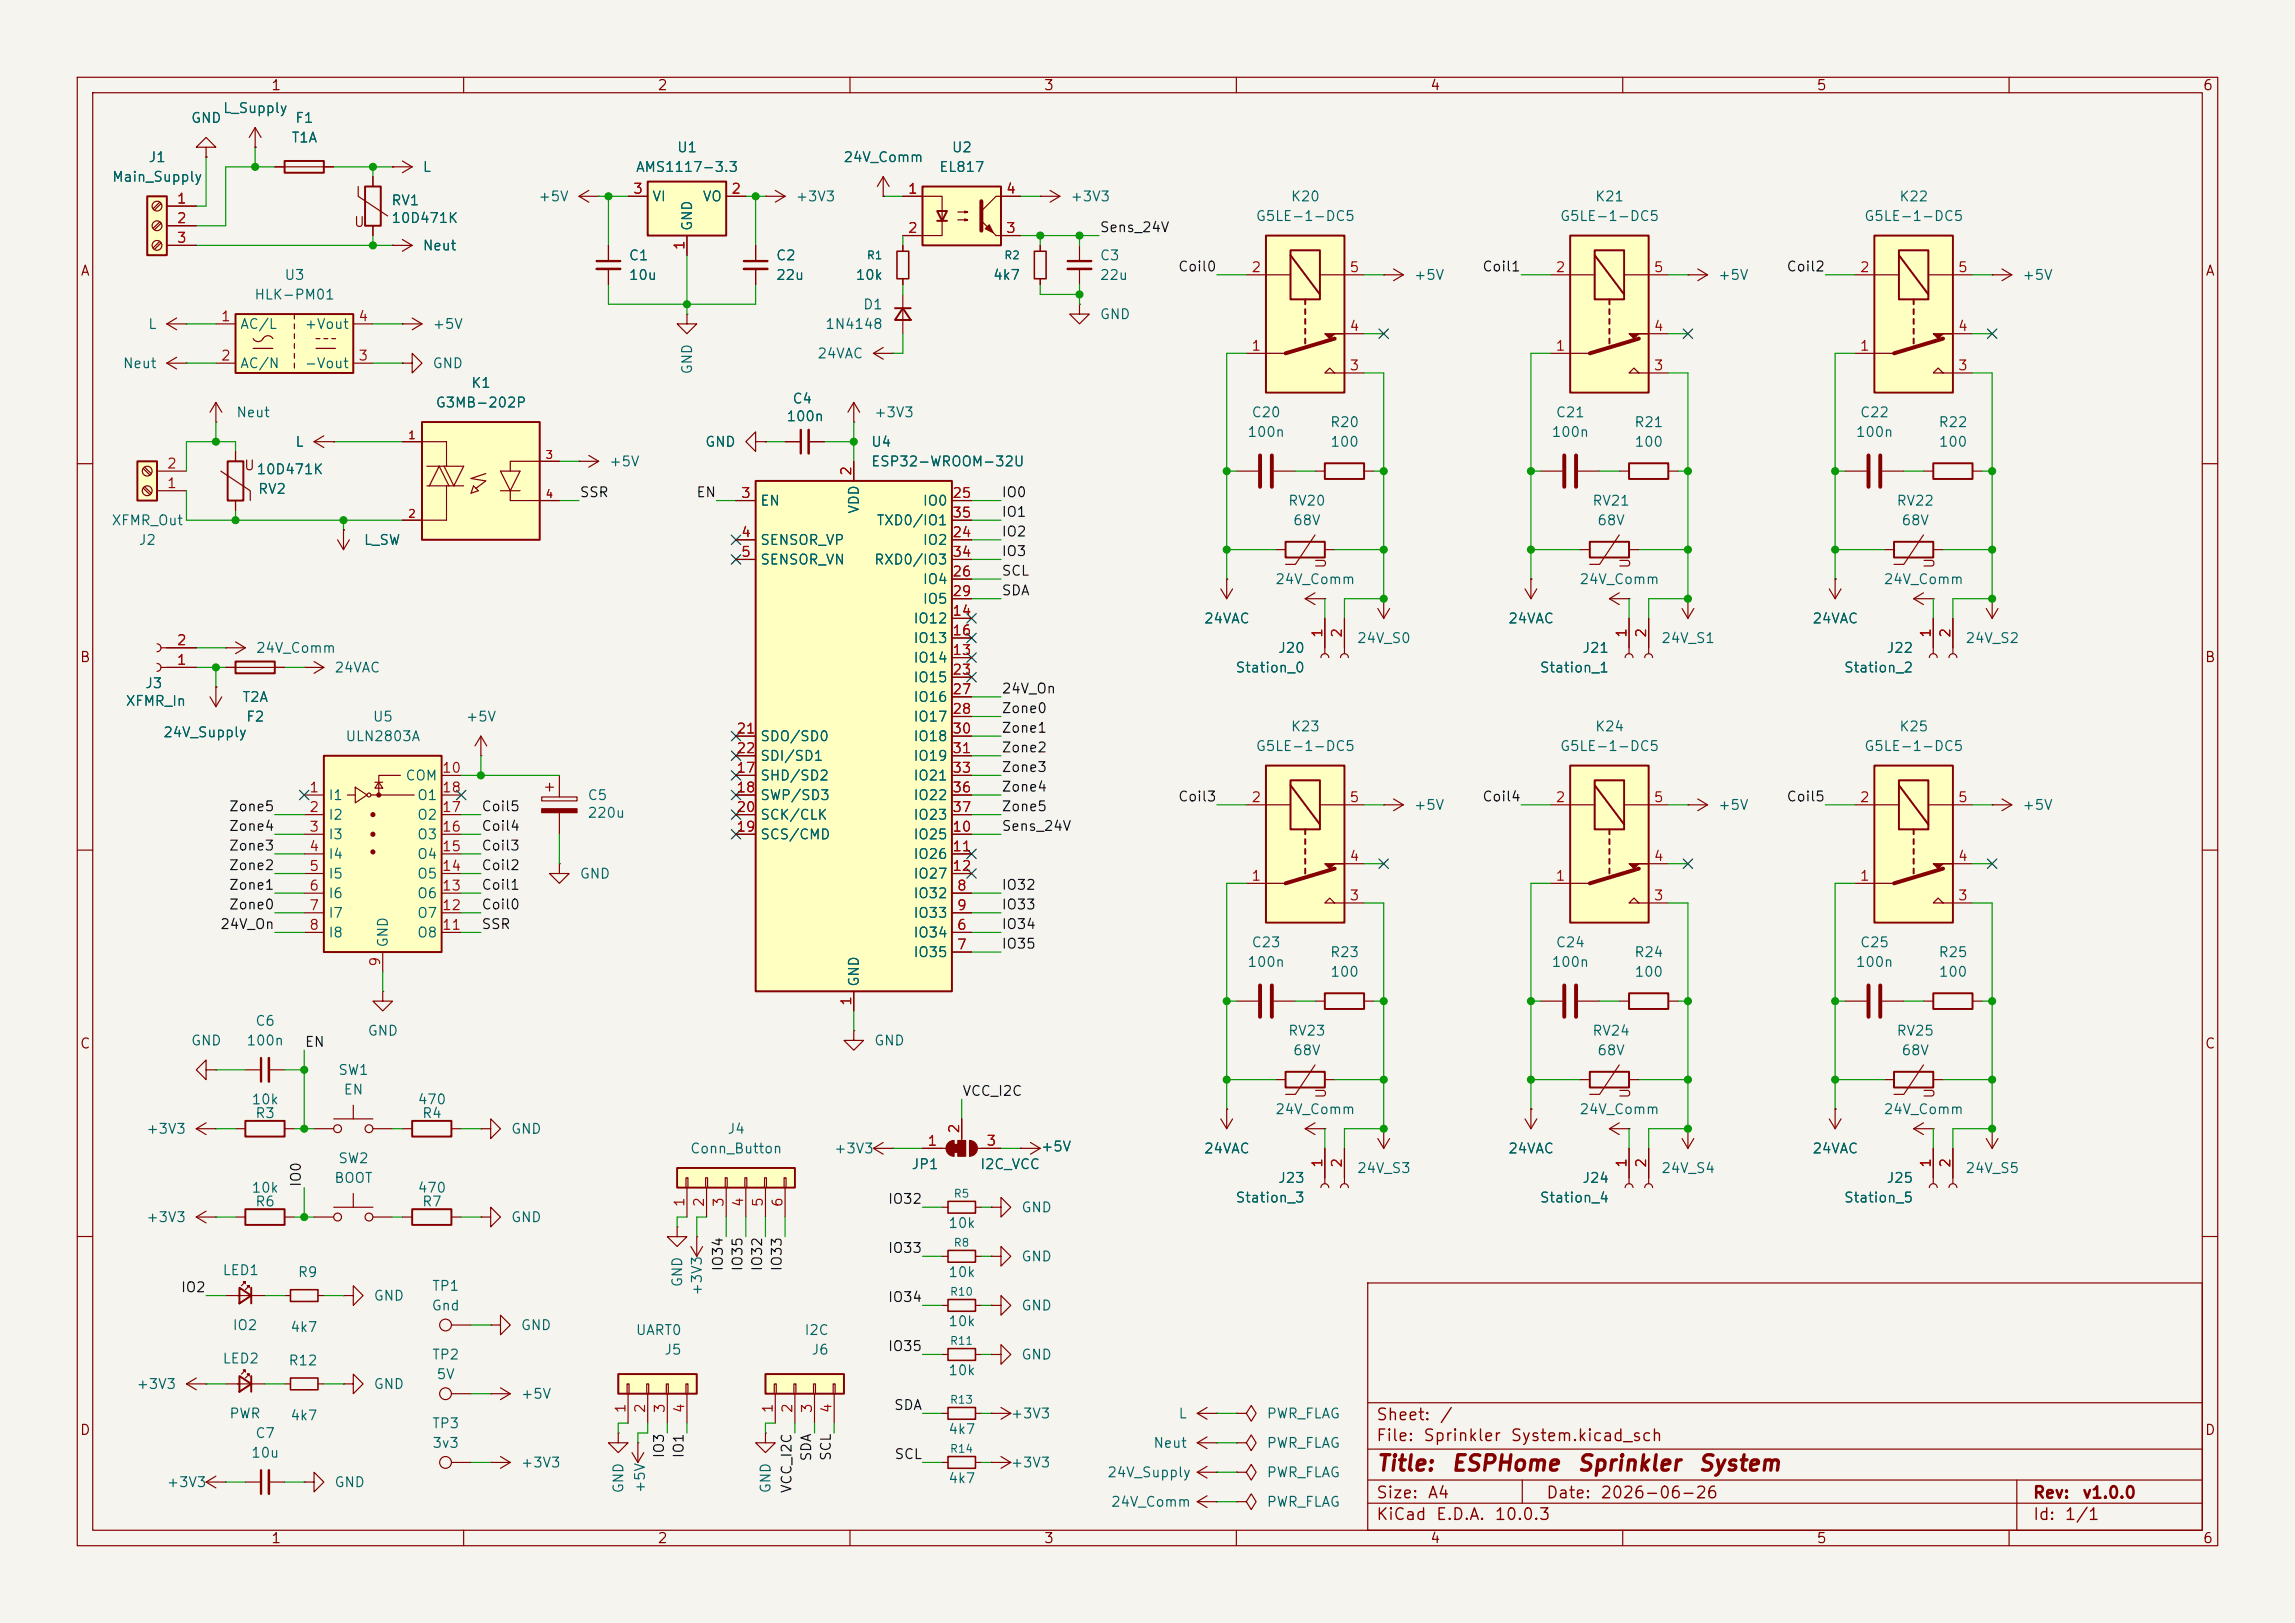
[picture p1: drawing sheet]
<svg xmlns="http://www.w3.org/2000/svg" width="297mm" height="210mm" viewBox="0 0 297 210" stroke-linecap="round" stroke-linejoin="round" font-family="sans-serif">
<defs><g id="words">
<g font-size="2" fill="#840000">
<text x="178" y="190.8">Title:</text>
<text x="187.7" y="190.8">ESPHome</text>
<text x="204" y="190.8">Sprinkler</text>
<text x="219.6" y="190.8">System</text>
</g>
<g font-size="1.5" fill="#840000">
<text x="178" y="184.2">Sheet:</text>
<text x="186.2" y="184.2">/</text>
<text x="178" y="186.9">File:</text>
<text x="184.1" y="186.9">Sprinkler</text>
<text x="195.4" y="186.9">System.kicad_sch</text>
<text x="178" y="197.1">KiCad</text>
<text x="178" y="194.3">Size:</text>
<text x="184.7" y="194.3">A4</text>
<text x="185.7" y="197.1">E.D.A.</text>
<text x="193.3" y="197.1">10.0.3</text>
<text x="200" y="194.3">Date:</text>
<text x="207" y="194.3">2026-06-26</text>
<text x="263" y="194.3">Rev:</text>
<text x="263" y="197.1">Id:</text>
<text x="267.1" y="197.1">1/1</text>
<text x="269.4" y="194.3">v1.0.0</text>
</g>
<g font-size="1.3" fill="#840000">
<text x="35" y="12">1</text>
<text x="85" y="12">2</text>
<text x="135" y="12">3</text>
<text x="185" y="12">4</text>
<text x="235" y="12">5</text>
<text x="285" y="12">6</text>
<text x="45.7" y="29.7">U</text>
<text x="10.3" y="36">A</text>
<text x="285.3" y="36">A</text>
<text x="31.5" y="61.2">U</text>
<text x="171.9" y="73.7" transform="rotate(-90 171.9 73.7)">U</text>
<text x="211.3" y="73.7" transform="rotate(-90 211.3 73.7)">U</text>
<text x="250.7" y="73.7" transform="rotate(-90 250.7 73.7)">U</text>
<text x="10.3" y="86">B</text>
<text x="285.3" y="86">B</text>
<text x="10.3" y="136">C</text>
<text x="285.3" y="136">C</text>
<text x="171.9" y="142.2" transform="rotate(-90 171.9 142.2)">U</text>
<text x="211.3" y="142.2" transform="rotate(-90 211.3 142.2)">U</text>
<text x="250.7" y="142.2" transform="rotate(-90 250.7 142.2)">U</text>
<text x="10.3" y="186">D</text>
<text x="285.3" y="186">D</text>
<text x="35" y="200">1</text>
<text x="85" y="200">2</text>
<text x="135" y="200">3</text>
<text x="185" y="200">4</text>
<text x="235" y="200">5</text>
<text x="285" y="200">6</text>
</g>
<g font-size="1.3" fill="#006464">
<text x="24.6" y="16.2">GND</text>
<text x="28.8" y="14.9">L_Supply</text>
<text x="38.1" y="16.2">F1</text>
<text x="14.4" y="23.8">Main_Supply</text>
<text x="19.1" y="21.3">J1</text>
<text x="37.6" y="18.8">T1A</text>
<text x="54.6" y="22.6">L</text>
<text x="82.2" y="22.6">AMS1117-3.3</text>
<text x="87.5" y="20">U1</text>
<text x="109.1" y="21.3">24V_Comm</text>
<text x="121.5" y="22.6">EL817</text>
<text x="123.1" y="20">U2</text>
<text x="50.6" y="26.9">RV1</text>
<text x="50.6" y="29.2">10D471K</text>
<text x="69.6" y="26.4">+5V</text>
<text x="84.3" y="26.4">VI</text>
<text x="89.9" y="30" transform="rotate(-90 89.9 30)">GND</text>
<text x="90.8" y="26.4">VO</text>
<text x="102.9" y="26.4">+3V3</text>
<text x="138.4" y="26.4">+3V3</text>
<text x="162.4" y="28.9">G5LE-1-DC5</text>
<text x="167" y="26.4">K20</text>
<text x="201.8" y="28.9">G5LE-1-DC5</text>
<text x="206.3" y="26.4">K21</text>
<text x="241.2" y="28.9">G5LE-1-DC5</text>
<text x="245.7" y="26.4">K22</text>
<text x="54.6" y="32.7">Neut</text>
<text x="81.3" y="34">C1</text>
<text x="100.3" y="34">C2</text>
<text x="142.2" y="34">C3</text>
<text x="32.8" y="39.1">HLK-PM01</text>
<text x="36.7" y="36.5">U3</text>
<text x="81.3" y="36.5">10u</text>
<text x="100.3" y="36.5">22u</text>
<text x="110.6" y="36.5">10k</text>
<text x="111.6" y="40.3">D1</text>
<text x="128.4" y="36.5">4k7</text>
<text x="142.2" y="41.6">GND</text>
<text x="142.2" y="36.5">22u</text>
<text x="182.9" y="36.5">+5V</text>
<text x="222.3" y="36.5">+5V</text>
<text x="261.6" y="36.5">+5V</text>
<text x="15.8" y="48">Neut</text>
<text x="19.1" y="42.9">L</text>
<text x="31" y="42.9">AC/L</text>
<text x="31" y="48">AC/N</text>
<text x="39.3" y="48">-Vout</text>
<text x="39.3" y="42.9">+Vout</text>
<text x="55.9" y="48">GND</text>
<text x="55.9" y="42.9">+5V</text>
<text x="105.7" y="46.7">24VAC</text>
<text x="106.7" y="42.9">1N4148</text>
<text x="56.3" y="53">G3MB-202P</text>
<text x="60.9" y="50.5">K1</text>
<text x="89.9" y="48.5" transform="rotate(-90 89.9 48.5)">GND</text>
<text x="102.5" y="52.5">C4</text>
<text x="30.5" y="54.3">Neut</text>
<text x="38.1" y="58.1">L</text>
<text x="91.2" y="58.1">GND</text>
<text x="101.7" y="54.8">100n</text>
<text x="112.6" y="58.1">U4</text>
<text x="113" y="54.3">+3V3</text>
<text x="161.3" y="56.9">100n</text>
<text x="161.9" y="54.3">C20</text>
<text x="172" y="55.6">R20</text>
<text x="172.1" y="58.1">100</text>
<text x="200.7" y="56.9">100n</text>
<text x="201.3" y="54.3">C21</text>
<text x="211.4" y="55.6">R21</text>
<text x="211.4" y="58.1">100</text>
<text x="240.1" y="56.9">100n</text>
<text x="240.6" y="54.3">C22</text>
<text x="250.8" y="55.6">R22</text>
<text x="250.8" y="58.1">100</text>
<text x="33.1" y="61.7">10D471K</text>
<text x="33.3" y="64.2">RV2</text>
<text x="78.7" y="60.7">+5V</text>
<text x="98.3" y="65.7">EN</text>
<text x="112.6" y="60.7">ESP32-WROOM-32U</text>
<text x="119.3" y="65.7">IO0</text>
<text x="166.6" y="65.7">RV20</text>
<text x="206" y="65.7">RV21</text>
<text x="245.4" y="65.7">RV22</text>
<text x="14.4" y="68.3">XFMR_Out</text>
<text x="17.9" y="70.8">J2</text>
<text x="47" y="70.8">L_SW</text>
<text x="98.3" y="70.8">SENSOR_VP</text>
<text x="111.5" y="66.6" transform="rotate(-90 111.5 66.6)">VDD</text>
<text x="113.3" y="68.3">TXD0/IO1</text>
<text x="119.3" y="70.8">IO2</text>
<text x="167.2" y="68.3">68V</text>
<text x="206.6" y="68.3">68V</text>
<text x="246" y="68.3">68V</text>
<text x="98.3" y="73.4">SENSOR_VN</text>
<text x="113" y="73.4">RXD0/IO3</text>
<text x="119.3" y="75.9">IO4</text>
<text x="164.9" y="75.9">24V_Comm</text>
<text x="204.3" y="75.9">24V_Comm</text>
<text x="243.7" y="75.9">24V_Comm</text>
<text x="118.1" y="81">IO12</text>
<text x="118.1" y="83.5">IO13</text>
<text x="119.3" y="78.4">IO5</text>
<text x="155.7" y="81">24VAC</text>
<text x="175.5" y="83.5">24V_S0</text>
<text x="195.1" y="81">24VAC</text>
<text x="214.9" y="83.5">24V_S1</text>
<text x="234.5" y="81">24VAC</text>
<text x="254.3" y="83.5">24V_S2</text>
<text x="18.7" y="89.4">J3</text>
<text x="33" y="84.8">24V_Comm</text>
<text x="43.2" y="87.3">24VAC</text>
<text x="118.1" y="86.1">IO14</text>
<text x="118.1" y="88.6">IO15</text>
<text x="159.8" y="87.3">Station_0</text>
<text x="165.3" y="84.8">J20</text>
<text x="199.2" y="87.3">Station_1</text>
<text x="204.7" y="84.8">J21</text>
<text x="238.5" y="87.3">Station_2</text>
<text x="244.1" y="84.8">J22</text>
<text x="16.2" y="91.6">XFMR_In</text>
<text x="21" y="95.7">24V_Supply</text>
<text x="31.3" y="91.1">T2A</text>
<text x="31.8" y="93.7">F2</text>
<text x="48.2" y="93.7">U5</text>
<text x="60.2" y="93.7">+5V</text>
<text x="118.1" y="91.1">IO16</text>
<text x="118.1" y="93.7">IO17</text>
<text x="167" y="95">K23</text>
<text x="206.3" y="95">K24</text>
<text x="245.7" y="95">K25</text>
<text x="44.6" y="96.2">ULN2803A</text>
<text x="52.4" y="101.3">COM</text>
<text x="98.3" y="101.3">SHD/SD2</text>
<text x="98.3" y="96.2">SDO/SD0</text>
<text x="98.3" y="98.8">SDI/SD1</text>
<text x="118.1" y="96.2">IO18</text>
<text x="118.1" y="98.8">IO19</text>
<text x="118.1" y="101.3">IO21</text>
<text x="162.4" y="97.5">G5LE-1-DC5</text>
<text x="201.8" y="97.5">G5LE-1-DC5</text>
<text x="241.2" y="97.5">G5LE-1-DC5</text>
<text x="42.4" y="103.8">I1</text>
<text x="42.4" y="106.4">I2</text>
<text x="53.9" y="106.4">O2</text>
<text x="53.9" y="103.8">O1</text>
<text x="76" y="103.8">C5</text>
<text x="76" y="106.1">220u</text>
<text x="98.3" y="103.8">SWP/SD3</text>
<text x="98.3" y="106.4">SCK/CLK</text>
<text x="118.1" y="103.8">IO22</text>
<text x="118.1" y="106.4">IO23</text>
<text x="182.9" y="105.1">+5V</text>
<text x="222.3" y="105.1">+5V</text>
<text x="261.6" y="105.1">+5V</text>
<text x="42.4" y="108.9">I3</text>
<text x="42.4" y="111.5">I4</text>
<text x="53.9" y="111.5">O4</text>
<text x="53.9" y="108.9">O3</text>
<text x="98.3" y="108.9">SCS/CMD</text>
<text x="118.1" y="108.9">IO25</text>
<text x="118.1" y="111.5">IO26</text>
<text x="42.4" y="114">I5</text>
<text x="42.4" y="116.5">I6</text>
<text x="42.4" y="119.1">I7</text>
<text x="53.9" y="119.1">O7</text>
<text x="53.9" y="116.5">O6</text>
<text x="53.9" y="114">O5</text>
<text x="74.9" y="114">GND</text>
<text x="118.1" y="116.5">IO32</text>
<text x="118.1" y="119.1">IO33</text>
<text x="118.1" y="114">IO27</text>
<text x="42.4" y="121.6">I8</text>
<text x="50.5" y="122.7" transform="rotate(-90 50.5 122.7)">GND</text>
<text x="53.9" y="121.6">O8</text>
<text x="118.1" y="121.6">IO34</text>
<text x="118.1" y="124.2">IO35</text>
<text x="161.3" y="125.4">100n</text>
<text x="161.9" y="122.9">C23</text>
<text x="172" y="124.2">R23</text>
<text x="200.7" y="125.4">100n</text>
<text x="201.3" y="122.9">C24</text>
<text x="211.4" y="124.2">R24</text>
<text x="240.1" y="125.4">100n</text>
<text x="240.6" y="122.9">C25</text>
<text x="250.8" y="124.2">R25</text>
<text x="111.5" y="127.8" transform="rotate(-90 111.5 127.8)">GND</text>
<text x="172.1" y="126.7">100</text>
<text x="211.4" y="126.7">100</text>
<text x="250.8" y="126.7">100</text>
<text x="24.6" y="135.6">GND</text>
<text x="31.8" y="135.6">100n</text>
<text x="33" y="133.1">C6</text>
<text x="47.5" y="134.3">GND</text>
<text x="113" y="135.6">GND</text>
<text x="166.6" y="134.3">RV23</text>
<text x="167.2" y="136.9">68V</text>
<text x="206" y="134.3">RV24</text>
<text x="206.6" y="136.9">68V</text>
<text x="245.4" y="134.3">RV25</text>
<text x="246" y="136.9">68V</text>
<text x="32.5" y="143.2">10k</text>
<text x="43.7" y="139.4">SW1</text>
<text x="44.4" y="141.9">EN</text>
<text x="54" y="143.2">470</text>
<text x="18.8" y="147">+3V3</text>
<text x="32.9" y="145">R3</text>
<text x="54.5" y="145">R4</text>
<text x="66" y="147">GND</text>
<text x="89.2" y="149.6">Conn_Button</text>
<text x="94.1" y="147">J4</text>
<text x="107.8" y="149.6">+3V3</text>
<text x="134.6" y="149.3">+5V</text>
<text x="155.7" y="149.6">24VAC</text>
<text x="164.9" y="144.5">24V_Comm</text>
<text x="195.1" y="149.6">24VAC</text>
<text x="204.3" y="144.5">24V_Comm</text>
<text x="234.5" y="149.6">24VAC</text>
<text x="243.7" y="144.5">24V_Comm</text>
<text x="32.5" y="154.6">10k</text>
<text x="43.2" y="153.4">BOOT</text>
<text x="43.7" y="150.8">SW2</text>
<text x="54" y="154.6">470</text>
<text x="117.9" y="151.6">JP1</text>
<text x="126.8" y="151.6">I2C_VCC</text>
<text x="159.8" y="155.9">Station_3</text>
<text x="165.3" y="153.4">J23</text>
<text x="175.5" y="152.1">24V_S3</text>
<text x="199.2" y="155.9">Station_4</text>
<text x="204.7" y="153.4">J24</text>
<text x="214.9" y="152.1">24V_S4</text>
<text x="238.5" y="155.9">Station_5</text>
<text x="244.1" y="153.4">J25</text>
<text x="254.3" y="152.1">24V_S5</text>
<text x="18.8" y="158.5">+3V3</text>
<text x="32.9" y="156.4">R6</text>
<text x="54.5" y="156.4">R7</text>
<text x="66" y="158.5">GND</text>
<text x="122.6" y="159.2">10k</text>
<text x="132.1" y="157.2">GND</text>
<text x="28.7" y="165.3">LED1</text>
<text x="38.5" y="165.6">R9</text>
<text x="55.8" y="167.3">TP1</text>
<text x="88.6" y="166.6" transform="rotate(-90 88.6 166.6)">GND</text>
<text x="91.1" y="167.7" transform="rotate(-90 91.1 167.7)">+3V3</text>
<text x="122.6" y="165.6">10k</text>
<text x="132.1" y="163.5">GND</text>
<text x="30" y="172.4">IO2</text>
<text x="37.5" y="172.7">4k7</text>
<text x="48.3" y="168.6">GND</text>
<text x="55.8" y="169.9">Gnd</text>
<text x="67.3" y="172.4">GND</text>
<text x="82.2" y="173.1">UART0</text>
<text x="104" y="173.1">I2C</text>
<text x="122.6" y="171.9">10k</text>
<text x="132.1" y="169.9">GND</text>
<text x="28.7" y="176.7">LED2</text>
<text x="37.2" y="177">R12</text>
<text x="55.8" y="176.2">TP2</text>
<text x="56.4" y="178.8">5V</text>
<text x="85.9" y="175.6">J5</text>
<text x="104.9" y="175.6">J6</text>
<text x="122.6" y="178.3">10k</text>
<text x="132.1" y="176.2">GND</text>
<text x="17.6" y="180">+3V3</text>
<text x="29.6" y="183.9">PWR</text>
<text x="37.5" y="184.1">4k7</text>
<text x="48.3" y="180">GND</text>
<text x="55.8" y="185.1">TP3</text>
<text x="67.3" y="181.3">+5V</text>
<text x="122.6" y="185.9">4k7</text>
<text x="130.7" y="183.9">+3V3</text>
<text x="152.4" y="183.9">L</text>
<text x="163.8" y="183.9">PWR_FLAG</text>
<text x="32.4" y="188.9">10u</text>
<text x="33" y="186.4">C7</text>
<text x="55.9" y="187.7">3v3</text>
<text x="67.3" y="190.2">+3V3</text>
<text x="130.7" y="190.2">+3V3</text>
<text x="143.2" y="191.5">24V_Supply</text>
<text x="149.2" y="187.7">Neut</text>
<text x="163.8" y="187.7">PWR_FLAG</text>
<text x="163.8" y="191.5">PWR_FLAG</text>
<text x="21.5" y="192.7">+3V3</text>
<text x="43.2" y="192.7">GND</text>
<text x="81" y="193.3" transform="rotate(-90 81 193.3)">GND</text>
<text x="83.8" y="193.3" transform="rotate(-90 83.8 193.3)">+5V</text>
<text x="100" y="193.3" transform="rotate(-90 100 193.3)">GND</text>
<text x="122.6" y="192.2">4k7</text>
<text x="143.7" y="195.3">24V_Comm</text>
<text x="163.8" y="195.3">PWR_FLAG</text>
</g>
<g font-size="1.3" fill="#a90000">
<text x="22.8" y="26.6">1</text>
<text x="22.8" y="29.2">2</text>
<text x="81.8" y="25.4">3</text>
<text x="94.5" y="25.4">2</text>
<text x="117.4" y="25.4">1</text>
<text x="130.1" y="25.4">4</text>
<text x="22.8" y="31.7">3</text>
<text x="88.9" y="32.5" transform="rotate(-90 88.9 32.5)">1</text>
<text x="117.4" y="30.5">2</text>
<text x="130.1" y="30.5">3</text>
<text x="161.9" y="35.5">2</text>
<text x="174.6" y="35.5">5</text>
<text x="201.2" y="35.5">2</text>
<text x="213.9" y="35.5">5</text>
<text x="240.6" y="35.5">2</text>
<text x="253.3" y="35.5">5</text>
<text x="28.5" y="41.9">1</text>
<text x="46.3" y="41.9">4</text>
<text x="28.5" y="47">2</text>
<text x="46.3" y="47">3</text>
<text x="161.9" y="45.7">1</text>
<text x="174.6" y="43.2">4</text>
<text x="201.2" y="45.7">1</text>
<text x="213.9" y="43.2">4</text>
<text x="240.6" y="45.7">1</text>
<text x="253.3" y="43.2">4</text>
<text x="174.6" y="48.2">3</text>
<text x="213.9" y="48.2">3</text>
<text x="253.3" y="48.2">3</text>
<text x="21.5" y="63.5">1</text>
<text x="21.5" y="60.9">2</text>
<text x="95.8" y="64.7">3</text>
<text x="110.5" y="61.7" transform="rotate(-90 110.5 61.7)">2</text>
<text x="123.1" y="64.7">25</text>
<text x="95.8" y="69.8">4</text>
<text x="123.1" y="69.8">24</text>
<text x="123.1" y="67.3">35</text>
<text x="95.8" y="72.4">5</text>
<text x="123.1" y="74.9">26</text>
<text x="123.1" y="77.4">29</text>
<text x="123.1" y="72.4">34</text>
<text x="22.8" y="83.8">2</text>
<text x="123.1" y="80">14</text>
<text x="123.1" y="82.5">16</text>
<text x="171.4" y="82.6" transform="rotate(-90 171.4 82.6)">1</text>
<text x="174" y="82.6" transform="rotate(-90 174 82.6)">2</text>
<text x="210.8" y="82.6" transform="rotate(-90 210.8 82.6)">1</text>
<text x="213.3" y="82.6" transform="rotate(-90 213.3 82.6)">2</text>
<text x="250.2" y="82.6" transform="rotate(-90 250.2 82.6)">1</text>
<text x="252.7" y="82.6" transform="rotate(-90 252.7 82.6)">2</text>
<text x="22.8" y="86.3">1</text>
<text x="123.1" y="85.1">13</text>
<text x="123.1" y="87.6">23</text>
<text x="95.2" y="95.2">21</text>
<text x="123.1" y="90.1">27</text>
<text x="123.1" y="92.7">28</text>
<text x="123.1" y="95.2">30</text>
<text x="57.1" y="100.3">10</text>
<text x="95.2" y="100.3">17</text>
<text x="95.2" y="97.8">22</text>
<text x="123.1" y="97.8">31</text>
<text x="123.1" y="100.3">33</text>
<text x="39.9" y="102.8">1</text>
<text x="39.9" y="105.4">2</text>
<text x="39.9" y="107.9">3</text>
<text x="57.1" y="107.9">16</text>
<text x="57.1" y="105.4">17</text>
<text x="57.1" y="102.8">18</text>
<text x="95.2" y="102.8">18</text>
<text x="95.2" y="107.9">19</text>
<text x="95.2" y="105.4">20</text>
<text x="123.1" y="107.9">10</text>
<text x="123.1" y="102.8">36</text>
<text x="123.1" y="105.4">37</text>
<text x="161.9" y="104.1">2</text>
<text x="174.6" y="104.1">5</text>
<text x="201.2" y="104.1">2</text>
<text x="213.9" y="104.1">5</text>
<text x="240.6" y="104.1">2</text>
<text x="253.3" y="104.1">5</text>
<text x="39.9" y="110.5">4</text>
<text x="39.9" y="113">5</text>
<text x="57.1" y="113">14</text>
<text x="57.1" y="110.5">15</text>
<text x="123.1" y="110.5">11</text>
<text x="123.1" y="113">12</text>
<text x="174.6" y="111.7">4</text>
<text x="213.9" y="111.7">4</text>
<text x="253.3" y="111.7">4</text>
<text x="39.9" y="115.5">6</text>
<text x="39.9" y="118.1">7</text>
<text x="57.1" y="118.1">12</text>
<text x="57.1" y="115.5">13</text>
<text x="123.8" y="115.5">8</text>
<text x="123.8" y="118.1">9</text>
<text x="161.9" y="114.3">1</text>
<text x="174.6" y="116.8">3</text>
<text x="201.2" y="114.3">1</text>
<text x="213.9" y="116.8">3</text>
<text x="240.6" y="114.3">1</text>
<text x="253.3" y="116.8">3</text>
<text x="39.9" y="120.6">8</text>
<text x="49.5" y="125.2" transform="rotate(-90 49.5 125.2)">9</text>
<text x="57.1" y="120.6">11</text>
<text x="123.8" y="120.6">6</text>
<text x="123.8" y="123.2">7</text>
<text x="110.5" y="130.2" transform="rotate(-90 110.5 130.2)">1</text>
<text x="119.9" y="148.6">1</text>
<text x="124.4" y="146.8" transform="rotate(-90 124.4 146.8)">2</text>
<text x="127.6" y="148.6">3</text>
<text x="171.4" y="151.2" transform="rotate(-90 171.4 151.2)">1</text>
<text x="174" y="151.2" transform="rotate(-90 174 151.2)">2</text>
<text x="210.8" y="151.2" transform="rotate(-90 210.8 151.2)">1</text>
<text x="213.3" y="151.2" transform="rotate(-90 213.3 151.2)">2</text>
<text x="250.2" y="151.2" transform="rotate(-90 250.2 151.2)">1</text>
<text x="252.7" y="151.2" transform="rotate(-90 252.7 151.2)">2</text>
<text x="88.9" y="156.3" transform="rotate(-90 88.9 156.3)">1</text>
<text x="91.4" y="156.3" transform="rotate(-90 91.4 156.3)">2</text>
<text x="94" y="156.3" transform="rotate(-90 94 156.3)">3</text>
<text x="96.5" y="156.3" transform="rotate(-90 96.5 156.3)">4</text>
<text x="99" y="156.3" transform="rotate(-90 99 156.3)">5</text>
<text x="101.6" y="156.3" transform="rotate(-90 101.6 156.3)">6</text>
<text x="81.3" y="183" transform="rotate(-90 81.3 183)">1</text>
<text x="83.8" y="183" transform="rotate(-90 83.8 183)">2</text>
<text x="86.3" y="183" transform="rotate(-90 86.3 183)">3</text>
<text x="88.9" y="183" transform="rotate(-90 88.9 183)">4</text>
<text x="100.3" y="183" transform="rotate(-90 100.3 183)">1</text>
<text x="102.8" y="183" transform="rotate(-90 102.8 183)">2</text>
<text x="105.4" y="183" transform="rotate(-90 105.4 183)">3</text>
<text x="107.9" y="183" transform="rotate(-90 107.9 183)">4</text>
</g>
<g font-size="1.3" fill="#0f0f0f">
<text x="142.2" y="30.4">Sens_24V</text>
<text x="152.4" y="35.4">Coil0</text>
<text x="191.7" y="35.4">Coil1</text>
<text x="231.1" y="35.4">Coil2</text>
<text x="74.9" y="64.6">SSR</text>
<text x="90" y="64.6">EN</text>
<text x="129.5" y="64.6">IO0</text>
<text x="129.5" y="69.7">IO2</text>
<text x="129.5" y="67.2">IO1</text>
<text x="129.5" y="77.3">SDA</text>
<text x="129.5" y="72.3">IO3</text>
<text x="129.5" y="74.8">SCL</text>
<text x="129.5" y="95.1">Zone1</text>
<text x="129.5" y="90">24V_On</text>
<text x="129.5" y="92.6">Zone0</text>
<text x="129.5" y="97.7">Zone2</text>
<text x="129.5" y="100.2">Zone3</text>
<text x="29.6" y="107.8">Zone4</text>
<text x="29.6" y="105.3">Zone5</text>
<text x="62.2" y="105.3">Coil5</text>
<text x="62.2" y="107.8">Coil4</text>
<text x="129.5" y="102.7">Zone4</text>
<text x="129.5" y="105.3">Zone5</text>
<text x="129.5" y="107.8">Sens_24V</text>
<text x="152.4" y="104">Coil3</text>
<text x="191.7" y="104">Coil4</text>
<text x="231.1" y="104">Coil5</text>
<text x="29.6" y="110.4">Zone3</text>
<text x="29.6" y="112.9">Zone2</text>
<text x="62.2" y="112.9">Coil2</text>
<text x="62.2" y="110.4">Coil3</text>
<text x="29.6" y="118">Zone0</text>
<text x="29.6" y="115.4">Zone1</text>
<text x="62.2" y="118">Coil0</text>
<text x="62.2" y="115.4">Coil1</text>
<text x="129.5" y="115.4">IO32</text>
<text x="129.5" y="118">IO33</text>
<text x="28.4" y="120.5">24V_On</text>
<text x="62.2" y="120.5">SSR</text>
<text x="129.5" y="120.5">IO34</text>
<text x="129.5" y="123.1">IO35</text>
<text x="39.4" y="135.8">EN</text>
<text x="124.5" y="142.1">VCC_I2C</text>
<text x="39.2" y="153.7" transform="rotate(-90 39.2 153.7)">IO0</text>
<text x="114.8" y="156.1">IO32</text>
<text x="23.3" y="167.5">IO2</text>
<text x="93.9" y="164.6" transform="rotate(-90 93.9 164.6)">IO34</text>
<text x="96.4" y="164.6" transform="rotate(-90 96.4 164.6)">IO35</text>
<text x="98.9" y="164.6" transform="rotate(-90 98.9 164.6)">IO32</text>
<text x="101.5" y="164.6" transform="rotate(-90 101.5 164.6)">IO33</text>
<text x="114.8" y="162.4">IO33</text>
<text x="114.8" y="168.8">IO34</text>
<text x="114.8" y="175.1">IO35</text>
<text x="115.6" y="182.8">SDA</text>
<text x="86.2" y="188.8" transform="rotate(-90 86.2 188.8)">IO3</text>
<text x="88.8" y="188.8" transform="rotate(-90 88.8 188.8)">IO1</text>
<text x="105.3" y="189.2" transform="rotate(-90 105.3 189.2)">SDA</text>
<text x="107.8" y="189.1" transform="rotate(-90 107.8 189.1)">SCL</text>
<text x="115.7" y="189.1">SCL</text>
<text x="102.7" y="193.3" transform="rotate(-90 102.7 193.3)">VCC_I2C</text>
</g>
<g font-size="1" fill="#006464">
<text x="112.1" y="33.8">R1</text>
<text x="129.9" y="33.8">R2</text>
<text x="123.3" y="155.2">R5</text>
<text x="123.3" y="161.6">R8</text>
<text x="122.9" y="167.9">R10</text>
<text x="122.9" y="174.3">R11</text>
<text x="122.9" y="181.9">R13</text>
<text x="122.9" y="188.2">R14</text>
</g>
<g font-size="1" fill="#a90000">
<text x="52.7" y="57.1">1</text>
<text x="70.5" y="59.6">3</text>
<text x="70.5" y="64.7">4</text>
<text x="52.7" y="67.2">2</text>
</g>
</g></defs>
<path d="M0 0h297v210h-297z" fill="#f5f4ef" stroke="#f5f4ef" stroke-width=".13"/>
<g fill="none" stroke="#840000" stroke-width=".15">
<path d="M10 10h277v190h-277zM12 12h273v186h-273zM60 10v2M110 10v2M160 10v2M210 10v2M260 10v2M179.1 35.6h.1M179.1 35.6h2.5M180.3 34.8l1.3 .8M181.6 35.6l-1.3 .7M10 60h2"/>
<path d="M285 60h2M29.2 86.4h7.6M39.4 86.4h.1M39.4 86.4h2.5M40.6 85.6l1.3 .8M41.9 86.4l-1.3 .7M10 110h2M285 110h2M10 160h2M44.4 167.6h1.3v-1.2l1.3 1.2-1.3 1.3v-1.3M44.4 167.6h.1M177 166h108v32h-108z"/>
<path d="M285 160h2M60 198v2M110 198v2M160 198v2M177 194.5h108M177 191.5h108M177 187.5h108M177 181.5h108M197 191.5v3M210 198v2M260 198v2M261 191.5v6.5"/>
</g>
<path d="M30.5 85.6h5.1v1.5h-5.1z" fill="none" stroke="#840000" stroke-width=".25"/>
<path d="M163.8 30.5h10.2v20.3h-10.2z" fill="#ffffc2"/>
<path d="M161.3 35.6h5.7M170.8 35.6h5.7M161.3 45.7h5.1M172.7 48.3l-.6-.7-.7 .7h5.1M174 43.2h2.5M29.2 83.8h.1M29.2 83.8h2.5M30.5 83.1l1.2 .7M31.7 83.8l-1.2 .8" fill="none" stroke="#840000" stroke-width=".15"/>
<path d="M163.8 30.5h10.2v20.3h-10.2zM167 32.4h3.8v6.3h-3.8zM167 33l3.8 5.1M168.9 38.7v.7M168.9 40v.6M168.9 41.3v.6M168.9 42.5v.7M168.9 43.8v.7" fill="none" stroke="#840000" stroke-width=".25"/>
<path d="M171.4 43.2h2.6h-1.3l-.6 .6z" fill="#840000" stroke="#840000" stroke-width=".15"/>
<path d="M172.7 43.8l-6.3 1.9" fill="none" stroke="#840000" stroke-width=".51"/>
<path d="M17.8 59.7h2.5v5.1h-2.5z" fill="#ffffc2"/>
<path d="M17.8 59.7h2.5v5.1h-2.5zM210.8 59.9h5.1v2.1h-5.1z" fill="none" stroke="#840000" stroke-width=".25"/>
<g fill="none" stroke="#840000" stroke-width=".15">
<path d="M18.5 63.2l.9 .8M18.5 60.6l.9 .9M18.7 63l.9 .8M18.7 60.5l.9 .8M20.3 63.5h3.8M20.3 61h3.8M199.4 61h2.8M204.2 61h2.8M209.5 61h1.3M215.9 61h1.3M20.3 85.9a.51 .51 0 0 1 .5 .5 .51 .51 0 0 1-.5 .5M20.3 83.3a.51 .51 0 0 1 .5 .5 .51 .51 0 0 1-.5 .5"/>
<path d="M20.8 86.4h4.6M20.8 83.8h4.6M27.2 90.2l.7 1.2M27.9 88.9h.1M27.9 88.9v2.5M28.7 90.2l-.8 1.2M236.7 144.8l.8 1.3M237.5 143.5h.1M237.5 143.5v2.6M238.3 144.8l-.8 1.3M247.6 146.1l1.3 .7M247.6 146.1h2.6"/>
<path d="M248.9 145.3l-1.3 .8M249.7 153.7a.51 .51 0 0 1 .5-.5 .51 .51 0 0 1 .5 .5M250.2 146.1h.1M250.2 148.6v4.6M252.2 153.7a.51 .51 0 0 1 .5-.5 .51 .51 0 0 1 .5 .5M252.7 148.6v4.6"/>
<circle cx="19" cy="61" r=".63"/>
<circle cx="19" cy="63.5" r=".63"/>
</g>
<path d="M202.4 58.9v4.1M204 58.9v4.1" fill="none" stroke="#840000" stroke-width=".51"/>
<path d="M87.6 151.1h15.3v2.6h-15.3z" fill="#ffffc2"/>
<path d="M205.7 70.1h5.1v2h-5.1zM171.4 128.5h5.1v2.1h-5.1zM87.6 151.1h15.3v2.6h-15.3z" fill="none" stroke="#840000" stroke-width=".25"/>
<g fill="none" stroke="#840000" stroke-width=".15">
<path d="M74.9 59.7h.1M74.9 59.7h2.6M76.2 58.9l1.3 .8M77.5 59.7l-1.3 .8M88.9 40.6v1.3h1.3l-1.3 1.3-1.3-1.3h1.3M88.9 40.6h.1M97.8 57.2v-1.3l-1.3 1.3 1.3 1.2v-1.2h1.3M99.1 57.2h.1M204.5 71.1h1.2M208.3 77.5l1.2 .7M208.3 77.5h2.5M209.5 69.2l-2.5 3.8h-1.3"/>
<path d="M209.5 76.7l-1.2 .8M210.8 77.5h.1M210.8 71.1h1.3M170.2 129.5h1.2M176.5 129.5h1.3M88.8 152.4h.2v1.3h-.2zM88.9 153.7v3.8M91.3 152.4h.3v1.3h-.3zM91.4 153.7v3.8M93.9 152.4h.2v1.3h-.2zM94 153.7v3.8M96.4 152.4h.2v1.3h-.2z"/>
<path d="M96.5 153.7v3.8M98.9 152.4h.3v1.3h-.3zM99.1 153.7v3.8M101.5 152.4h.2v1.3h-.2zM101.6 153.7v3.8M257 147.3l.8 1.3M257.8 146.1h.1M257.8 146.1v2.5M258.6 147.3l-.8 1.3M63.5 171.5h1.3v-1.3l1.2 1.3-1.2 1.2v-1.2M63.5 171.5h.1"/>
</g>
<path d="M83.8 23.5h10.2v7h-10.2z" fill="#ffffc2"/>
<path d="M83.8 23.5h10.2v7h-10.2z" fill="none" stroke="#840000" stroke-width=".25"/>
<path d="M81.3 25.4h2.5M88.9 30.5v2.5M94 25.4h2.5" fill="none" stroke="#840000" stroke-width=".15"/>
<path d="M203.2 30.5h10.2v20.3h-10.2z" fill="#ffffc2"/>
<path d="M78.7 31.8v2M78.7 34.8v2M200.7 35.6h5.7M210.2 35.6h5.7M200.7 45.7h5M212.1 48.3l-.6-.7-.7 .7h5.1M213.4 43.2h2.5M199.4 129.5h2.8M204.2 129.5h2.8M99.1 185.4v1.3h1.2l-1.2 1.3-1.3-1.3h1.3M99.1 185.4h.1" fill="none" stroke="#840000" stroke-width=".15"/>
<path d="M203.2 30.5h10.2v20.3h-10.2zM206.4 32.4h3.8v6.3h-3.8zM206.4 33l3.8 5.1M208.3 38.7v.7M208.3 40v.6M208.3 41.3v.6M208.3 42.5v.7M208.3 43.8v.7" fill="none" stroke="#840000" stroke-width=".25"/>
<path d="M210.8 43.2h2.6h-1.3l-.6 .6z" fill="#840000" stroke="#840000" stroke-width=".15"/>
<path d="M212.1 43.8l-6.4 1.9M202.4 127.5v4.1M204 127.5v4.1" fill="none" stroke="#840000" stroke-width=".51"/>
<path d="M77.2 33.8h3.1" fill="none" stroke="#840000" stroke-width=".3"/>
<path d="M77.2 34.8h3.1" fill="none" stroke="#840000" stroke-width=".33"/>
<path d="M99.1 177.8h10.1v2.5h-10.1z" fill="#ffffc2"/>
<path d="M171.4 59.9h5.1v2.1h-5.1zM166.4 70.1h5v2h-5zM245.1 138.7h5.1v2h-5.1zM250.2 128.5h5.1v2.1h-5.1zM99.1 177.8h10.1v2.5h-10.1z" fill="none" stroke="#840000" stroke-width=".25"/>
<g fill="none" stroke="#840000" stroke-width=".15">
<path d="M160 61h2.8M164.8 61h2.8M165.1 71.1h1.3M168.9 77.5l1.3 .7M168.9 77.5h2.5M170.2 69.2l-2.6 3.8h-1.2M170.2 76.7l-1.3 .8M170.2 61h1.2M171.4 77.5h.1M171.4 71.1h1.3M176.5 61h1.3M197.4 76.2l.7 1.3"/>
<path d="M198.1 74.9h.1M198.1 74.9v2.6M198.9 76.2l-.8 1.3M238.8 129.5h2.8M243.6 129.5h2.8M243.8 139.7h1.3M248.9 137.8l-2.5 3.8h-1.3M248.9 129.5h1.3M250.2 139.7h1.3M255.3 129.5h1.2M178.3 147.3l.8 1.3M179.1 146.1h.1"/>
<path d="M179.1 146.1v2.5M179.8 147.3l-.7 1.3M100.2 179.1h.3v1.2h-.3zM102.7 179.1h.3v1.2h-.3zM105.3 179.1h.2v1.2h-.2zM107.8 179.1h.3v1.2h-.3zM128.3 162.6h1.2v-1.3l1.3 1.3-1.3 1.2v-1.2M128.3 162.6h.1M100.3 180.3v3.9M102.9 180.3v3.9M105.4 180.3v3.9M107.9 180.3v3.9"/>
</g>
<path d="M163.1 58.9v4.1M164.6 58.9v4.1M241.8 127.5v4.1M243.3 127.5v4.1" fill="none" stroke="#840000" stroke-width=".51"/>
<path d="M54.6 54.6h15.2v15.3h-15.2z" fill="#ffffc2"/>
<path d="M54.6 54.6h15.2v15.3h-15.2z" fill="none" stroke="#840000" stroke-width=".25"/>
<g fill="none" stroke="#840000" stroke-width=".15">
<path d="M52.1 57.2h5.7v3.1M72.4 59.7h-6.4v1.3M55.2 60.3h4.8l-1.3 2.6-1.2-2.6M55.2 62.9h4.8M55.6 62.9l1.2-2.6 1.3 2.6M57.8 62.9v4.4h-5.7M61.3 62.9l.6 .6-.9 .3zM62.9 61.3l-1.9 .6 1.9 .3-1.3 1M64.8 61h2.5l-1.3 2.5zM64.8 63.5h2.5M66 63.5v1.3h6.4M170.9 85.1a.51 .51 0 0 1 .5-.5 .51 .51 0 0 1 .6 .5"/>
<path d="M171.4 80v4.6M173.5 85.1a.51 .51 0 0 1 .5-.5 .51 .51 0 0 1 .5 .5M174 80v4.6M179.1 104.1h.1M179.1 104.1h2.5M180.3 103.4l1.3 .7M181.6 104.1l-1.3 .8M168.9 146.1l1.3 .7M168.9 146.1h2.5M170.2 145.3l-1.3 .8M170.9 153.7a.51 .51 0 0 1 .5-.5 .51 .51 0 0 1 .6 .5M171.4 146.1h.1"/>
<path d="M171.4 148.6v4.6M173.5 153.7a.51 .51 0 0 1 .5-.5 .51 .51 0 0 1 .5 .5M174 148.6v4.6M197.4 144.8l.7 1.3M198.1 143.5h.1M198.1 143.5v2.6M198.9 144.8l-.8 1.3"/>
</g>
<path d="M163.8 99.1h10.2v20.3h-10.2z" fill="#ffffc2"/>
<g fill="none" stroke="#840000" stroke-width=".15">
<path d="M74.9 25.4l1.3 .8M74.9 25.4h2.6M76.2 24.6l-1.3 .8M77.5 25.4h.1M139.7 39.4v1.2h1.3l-1.3 1.3-1.3-1.3h1.3M139.7 39.4h.1M139.7 31.8v2M139.7 34.8v2M178.3 78.7l.8 1.3M179.1 77.5h.1M179.1 77.5v2.5M179.8 78.7l-.7 1.3"/>
<path d="M161.3 104.1h5.7M161.3 114.3h5.1M170.8 104.1h5.7M172.7 116.8l-.6-.6-.7 .6h5.1M174 111.8h2.5M204.5 139.7h1.2M209.5 137.8l-2.5 3.8h-1.3M209.5 129.5h1.3M210.8 139.7h1.3M215.9 129.5h1.3M208.3 146.1l1.2 .7M208.3 146.1h2.5"/>
<path d="M209.5 145.3l-1.2 .8M210.3 153.7a.51 .51 0 0 1 .5-.5 .51 .51 0 0 1 .5 .5M210.8 146.1h.1M210.8 148.6v4.6M212.9 153.7a.51 .51 0 0 1 .5-.5 .51 .51 0 0 1 .5 .5M213.4 148.6v4.6M217.7 147.3l.7 1.3M218.4 146.1h.1M218.4 146.1v2.5M219.2 147.3l-.8 1.3M31.7 191.8h2.1M34.8 191.8h2"/>
</g>
<path d="M163.8 99.1h10.2v20.3h-10.2zM167 101h3.8v6.3h-3.8zM167 101.6l3.8 5.1M168.9 107.3v.7M168.9 108.6v.6M168.9 109.9v.6M168.9 111.1v.7M168.9 112.4v.6M205.7 138.7h5.1v2h-5.1zM210.8 128.5h5.1v2.1h-5.1z" fill="none" stroke="#840000" stroke-width=".25"/>
<path d="M171.4 111.8h2.6h-1.3l-.6 .6z" fill="#840000" stroke="#840000" stroke-width=".15"/>
<path d="M172.7 112.4l-6.3 1.9" fill="none" stroke="#840000" stroke-width=".51"/>
<path d="M138.2 33.8h3M33.8 190.2v3.1" fill="none" stroke="#840000" stroke-width=".3"/>
<path d="M138.2 34.8h3M34.8 190.2v3.1" fill="none" stroke="#840000" stroke-width=".33"/>
<path d="M97.8 62.2h25.4v66.1h-25.4z" fill="#ffffc2"/>
<path d="M97.8 62.2h25.4v66.1h-25.4z" fill="none" stroke="#840000" stroke-width=".25"/>
<g fill="none" stroke="#840000" stroke-width=".15">
<path d="M101.6 57.2h2M104.6 57.2h2.1M110.5 59.7v2.5M95.2 64.8h2.6M95.2 69.9h2.6M95.2 72.4h2.6M123.2 64.8h2.5M123.2 69.9h2.5M123.2 72.4h2.5M123.2 74.9h2.5M123.2 77.5h2.5M123.2 67.3h2.5"/>
<path d="M95.2 95.3h2.6M95.2 97.8h2.6M123.2 85.1h2.5M123.2 80h2.5M123.2 82.6h2.5M123.2 95.3h2.5M123.2 97.8h2.5M123.2 87.6h2.5M123.2 90.2h2.5M123.2 92.7h2.5M70.1 103.1h4.6v.5h-4.6zM70.6 101.9h1"/>
<path d="M71.1 101.3v1.1M72.4 100.3v2.8M72.4 105.2v2.8M95.2 108h2.6M95.2 100.3h2.6M95.2 102.9h2.6M95.2 105.4h2.6M123.2 115.6h2.5M123.2 118.1h2.5M123.2 108h2.5M123.2 110.5h2.5M123.2 113h2.5"/>
<path d="M123.2 100.3h2.5M123.2 102.9h2.5M123.2 105.4h2.5M218.4 104.1h.1M218.4 104.1h2.6M219.7 103.4l1.3 .7M221 104.1l-1.3 .8M110.5 128.3v2.5M123.2 120.7h2.5M123.2 123.2h2.5"/>
</g>
<path d="M103.6 55.6v3.1" fill="none" stroke="#840000" stroke-width=".3"/>
<path d="M104.6 55.6v3.1" fill="none" stroke="#840000" stroke-width=".33"/>
<path d="M70.1 104.6h4.6v.6h-4.6z" fill="#840000" stroke="#840000" stroke-width=".15"/>
<path d="M30.5 40.6h15.2v7.7h-15.2z" fill="#ffffc2"/>
<path d="M30.5 40.6h15.2v7.7h-15.2zM245.1 70.1h5.1v2h-5.1z" fill="none" stroke="#840000" stroke-width=".25"/>
<g fill="none" stroke="#840000" stroke-width=".15">
<path d="M97.8 31.8v2M97.8 34.8v2M27.9 41.9h2.6M27.9 47h2.6M32.8 43.8a.77 .77 0 0 0 .7 .4 .77 .77 0 0 0 .7-.6 .73 .73 0 0 1 1.1 .2M32.8 45.1h2.5M38.1 40.6v.7M38.1 41.9v.6M38.1 43.2v.6M38.1 44.5v.6M38.1 45.7v.7M38.1 47v.6"/>
<path d="M40.9 45.1h2.5M40.9 43.8h.5M41.9 43.8h.5M42.9 43.8h.5M45.7 41.9h2.6M45.7 47h2.6M52.1 47h1.2v-1.3l1.3 1.3-1.3 1.3v-1.3M52.1 47h.1M52.1 41.9h.1M52.1 41.9h2.5M53.3 41.1l1.3 .8M54.6 41.9l-1.3 .8"/>
<path d="M236.7 76.2l.8 1.3M237.5 74.9h.1M237.5 74.9v2.6M238.3 76.2l-.8 1.3M243.8 71.1h1.3M248.9 69.2l-2.5 3.8h-1.3M250.2 71.1h1.3M72.4 111.8v1.2h1.3l-1.3 1.3-1.3-1.3h1.3M72.4 111.8h.1M87.6 158.8v1.2h1.3l-1.3 1.3-1.2-1.3h1.2M87.6 158.8h.1M36.8 167.6h.8"/>
<path d="M41.1 167.6h.8M44.4 179.1h1.3v-1.3l1.3 1.3-1.3 1.2v-1.2M44.4 179.1h.1M89.4 161.3l.8 1.3M90.2 160h.1M90.2 160v2.6M90.9 161.3l-.7 1.3"/>
</g>
<path d="M96.3 33.8h3" fill="none" stroke="#840000" stroke-width=".3"/>
<path d="M96.3 34.8h3" fill="none" stroke="#840000" stroke-width=".33"/>
<path d="M37.6 166.9h3.5v1.5h-3.5z" fill="none" stroke="#840000" stroke-width=".2"/>
<path d="M242.6 30.5h10.1v20.3h-10.1z" fill="#ffffc2"/>
<path d="M240 35.6h5.7M249.6 35.6h5.7M240 45.7h5.1M251.5 48.3l-.7-.7-.6 .7h5.1M252.7 43.2h2.6" fill="none" stroke="#840000" stroke-width=".15"/>
<path d="M242.6 30.5h10.1v20.3h-10.1zM245.7 32.4h3.9v6.3h-3.9zM245.7 33l3.9 5.1M247.6 38.7v.7M247.6 40v.6M247.6 41.3v.6M247.6 42.5v.7M247.6 43.8v.7" fill="none" stroke="#840000" stroke-width=".25"/>
<path d="M250.2 43.2h2.5h-1.2l-.7 .6z" fill="#840000" stroke="#840000" stroke-width=".15"/>
<path d="M251.5 43.8l-6.4 1.9" fill="none" stroke="#840000" stroke-width=".51"/>
<path d="M203.2 99.1h10.2v20.3h-10.2z" fill="#ffffc2"/>
<g fill="none" stroke="#840000" stroke-width=".15">
<path d="M257.8 35.6h.1M257.8 35.6h2.5M259.1 34.8l1.2 .8M260.3 35.6l-1.2 .7M210.3 85.1a.51 .51 0 0 1 .5-.5 .51 .51 0 0 1 .5 .5M210.8 80v4.6M212.9 85.1a.51 .51 0 0 1 .5-.5 .51 .51 0 0 1 .5 .5M213.4 80v4.6M200.7 104.1h5.7M200.7 114.3h5M210.2 104.1h5.7M212.1 116.8l-.6-.6-.7 .6h5.1"/>
<path d="M213.4 111.8h2.5M257.8 104.1h.1M257.8 104.1h2.5M259.1 103.4l1.2 .7M260.3 104.1l-1.2 .8"/>
</g>
<path d="M203.2 99.1h10.2v20.3h-10.2zM206.4 101h3.8v6.3h-3.8zM206.4 101.6l3.8 5.1M208.3 107.3v.7M208.3 108.6v.6M208.3 109.9v.6M208.3 111.1v.7M208.3 112.4v.6" fill="none" stroke="#840000" stroke-width=".25"/>
<path d="M210.8 111.8h2.6h-1.3l-.6 .6z" fill="#840000" stroke="#840000" stroke-width=".15"/>
<path d="M212.1 112.4l-6.4 1.9" fill="none" stroke="#840000" stroke-width=".51"/>
<path d="M242.6 99.1h10.1v20.3h-10.1z" fill="#ffffc2"/>
<g fill="none" stroke="#840000" stroke-width=".15">
<path d="M40.6 57.2l1.3 .7M40.6 57.2h2.6M41.9 56.4l-1.3 .8M43.2 57.2h.1M249.7 85.1a.51 .51 0 0 1 .5-.5 .51 .51 0 0 1 .5 .5M250.2 80v4.6M252.2 85.1a.51 .51 0 0 1 .5-.5 .51 .51 0 0 1 .5 .5M252.7 80v4.6M240 104.1h5.7M240 114.3h5.1M249.6 104.1h5.7M251.5 116.8l-.7-.6-.6 .6h5.1"/>
<path d="M252.7 111.8h2.6"/>
</g>
<path d="M242.6 99.1h10.1v20.3h-10.1zM245.7 101h3.9v6.3h-3.9zM245.7 101.6l3.9 5.1M247.6 107.3v.7M247.6 108.6v.6M247.6 109.9v.6M247.6 111.1v.7M247.6 112.4v.6" fill="none" stroke="#840000" stroke-width=".25"/>
<path d="M250.2 111.8h2.5h-1.2l-.7 .6z" fill="#840000" stroke="#840000" stroke-width=".15"/>
<path d="M251.5 112.4l-6.4 1.9" fill="none" stroke="#840000" stroke-width=".51"/>
<path d="M80 177.8h10.2v2.5h-10.2z" fill="#ffffc2"/>
<path d="M80 177.8h10.2v2.5h-10.2z" fill="none" stroke="#840000" stroke-width=".25"/>
<g fill="none" stroke="#840000" stroke-width=".15">
<path d="M21.6 47l1.3 .8M21.6 47h2.5M21.6 41.9l1.3 .8M21.6 41.9h2.5M22.9 46.2l-1.3 .8M22.9 41.1l-1.3 .8M24.1 47h.1M24.1 41.9h.1M27.9 54.6h.1M27.9 52.1l-.7 1.2M27.9 52.1l.8 1.2M27.9 52.1v2.5"/>
<path d="M217.7 78.7l.7 1.3M218.4 77.5h.1M218.4 77.5v2.5M219.2 78.7l-.8 1.3M247.6 77.5l1.3 .7M247.6 77.5h2.6M248.9 76.7l-1.3 .8M250.2 77.5h.1M257 78.7l.8 1.3M257.8 77.5h.1M257.8 77.5v2.5M258.6 78.7l-.8 1.3"/>
<path d="M36.8 179.1h.8M41.1 179.1h.8M81.2 179.1h.2v1.2h-.2zM83.7 179.1h.2v1.2h-.2zM86.2 179.1h.3v1.2h-.3zM88.8 179.1h.2v1.2h-.2zM39.4 191.8h1.2v-1.3l1.3 1.3-1.3 1.2v-1.2M39.4 191.8h.1M81.3 180.3v3.9M81.8 188l.7 1.2M82.5 186.7h.1M82.5 186.7v2.5"/>
<path d="M83.3 188l-.8 1.2M83.8 180.3v3.9M86.4 180.3v3.9M88.9 180.3v3.9"/>
</g>
<path d="M37.6 178.3h3.5v1.5h-3.5z" fill="none" stroke="#840000" stroke-width=".2"/>
<path d="M19 25.4h2.6v7.6h-2.6z" fill="#ffffc2"/>
<path d="M19 25.4h2.6v7.6h-2.6zM36.8 20.8h5.1v1.6h-5.1zM47.2 24.1h2.1v5.1h-2.1zM250.2 59.9h5.1v2.1h-5.1z" fill="none" stroke="#840000" stroke-width=".25"/>
<g fill="none" stroke="#840000" stroke-width=".15">
<path d="M26.7 19.1h1.2l-1.2-1.3-1.3 1.3h1.3v1.2M33 19.1h.1M33 16.5l.8 1.3M33 16.5l-.7 1.3M33 16.5v2.6M20.7 26.2l-.9 .8M20.7 28.7l-.9 .8M20.7 31.2l-.9 .9M20.9 26.3l-.9 .9M20.9 28.9l-.9 .8M20.9 31.4l-.9 .9M21.6 26.7h3.8"/>
<path d="M21.6 29.2h3.8M21.6 31.8h3.8M26.7 20.3h.1M35.6 21.6h7.6M46.4 24.1v1.3l3.8 2.5M48.3 22.9v1.2M48.3 29.2v1.3M50.8 21.6h.1M50.8 31.8h.1M50.8 31.8h2.5M50.8 21.6h2.5M52.1 20.8l1.2 .8"/>
<path d="M52.1 31l1.2 .8M53.3 21.6l-1.2 .8M53.3 31.8l-1.2 .7M99.1 25.4h.1M99.1 25.4h2.5M100.3 24.6l1.3 .8M101.6 25.4l-1.3 .8M114.3 25.4h.1M114.3 22.9l-.8 1.2M114.3 22.9l.8 1.2M114.3 22.9v2.5M116.8 31.8v.7"/>
<path d="M116.8 36.1v.7M134.6 25.4h.1M134.6 25.4h2.6M134.6 31.8v.7M134.6 36.1v.7M135.9 24.6l1.3 .8M137.2 25.4l-1.3 .8M218.4 35.6h.1M218.4 35.6h2.6M219.7 34.8l1.3 .8M221 35.6l-1.3 .7M158 76.2l.7 1.3"/>
<path d="M158.7 74.9h.1M158.7 74.9v2.6M159.5 76.2l-.8 1.3M238.8 61h2.8M243.6 61h2.8M248.9 61h1.3M255.3 61h1.2M113 148.6l1.3 .8M113 148.6h2.6M114.3 147.8l-1.3 .8M115.6 148.6h.1M58.4 171.5h2.6"/>
<path d="M80 185.4v1.3h1.3l-1.3 1.3-1.3-1.3h1.3M80 185.4h.1"/>
<circle cx="20.3" cy="31.7" r=".63"/>
<circle cx="20.3" cy="26.7" r=".63"/>
<circle cx="20.3" cy="29.2" r=".63"/>
<circle cx="57.7" cy="171.4" r=".76"/>
</g>
<path d="M241.8 58.9v4.1M243.3 58.9v4.1" fill="none" stroke="#840000" stroke-width=".51"/>
<path d="M116.1 32.5h1.5v3.6h-1.5zM133.9 32.5h1.5v3.6h-1.5z" fill="none" stroke="#840000" stroke-width=".2"/>
<path d="M119.4 24.1h10.1v7.7h-10.1z" fill="#ffffc2"/>
<g fill="none" stroke="#840000" stroke-width=".25">
<path d="M115.8 39.9h2.1M116.8 39.9l1.1 1.5h-2.1zM119.4 24.1h10.1v7.7h-10.1zM121.3 27.3h1.3l-.7 1.3zM121.3 28.6h1.3M166.4 138.7h5v2h-5zM31.7 156.5h5.1v2h-5.1zM31.7 145h5.1v2.1h-5.1zM53.3 145h5.1v2.1h-5.1zM53.3 156.5h5.1v2h-5.1zM31 166.6l1.5 1-1.5 1.1zM31 178.1l1.5 1-1.5 1z"/>
<path d="M32.5 166.6v2.1M32.5 178.1v2"/>
</g>
<g fill="none" stroke="#840000" stroke-width=".15">
<path d="M116.8 25.4h5.1v5.1h-5.1M116.8 38.1v5.1M124 27.4h1.2l-.4 .2v-.3l.4 .1M124 28.4h1.2l-.4 .2v-.3l.4 .1M128.9 30.5h3.2M132.1 25.4h-3.2l-1.9 1.9M110.5 54.6h.1M110.5 52.1l-.8 1.2M110.5 52.1l.8 1.2M110.5 52.1v2.5M113 45.7l1.3 .8M113 45.7h2.6"/>
<path d="M114.3 45l-1.3 .7M115.6 45.7h.1M26.7 138.4v-1.2l-1.3 1.2 1.3 1.3v-1.3h1.2M27.9 138.4h.1M31.7 138.4h2.1M34.8 138.4h2M49.5 128.3v1.2h1.3l-1.3 1.3-1.2-1.3h1.2M49.5 128.3h.1M110.5 133.4v1.2h1.3l-1.3 1.3-1.3-1.3h1.3M110.5 133.4h.1M160 129.5h2.8M164.8 129.5h2.8"/>
<path d="M165.1 139.7h1.3M170.2 137.8l-2.6 3.8h-1.2M171.4 139.7h1.3M25.4 146.1h2.5M25.4 157.5l1.3 .7M25.4 157.5h2.5M25.4 146.1l1.3 .7M26.7 156.7l-1.3 .8M26.7 145.3l-1.3 .8M27.9 157.5h.1M27.9 146.1h.1M30.5 146.1h1.2"/>
<path d="M30.5 157.5h1.2M36.8 146.1h1.3M36.8 157.5h1.3M40.6 146.1h2.6M40.6 157.5h2.6M43.2 156.2h5.1M43.2 144.8h5.1M45.7 143v1.8M45.7 154.4v1.8M48.3 146.1h2.5M48.3 157.5h2.5M52.1 146.1h1.2"/>
<path d="M52.1 157.5h1.2M58.4 146.1h1.3M58.4 157.5h1.3M62.2 146.1h1.3v-1.3l1.3 1.3-1.3 1.2v-1.2M62.2 146.1h.1M62.2 157.5h1.3v-1.3l1.3 1.3-1.3 1.3v-1.3M62.2 157.5h.1M119.4 148.6h3M121.9 156.2h.8M123.4 147.6v2M124.5 144.8v2.8M125.5 147.6v2"/>
<path d="M126.2 156.2h.8M126.5 148.6h3M128.3 156.2h1.2v-1.3l1.3 1.3-1.3 1.3v-1.3M128.3 156.2h.1M132.1 148.6h.1M132.1 148.6h2.5M133.3 147.8l1.3 .8M134.6 148.6l-1.3 .8M158 144.8l.7 1.3M158.7 143.5h.1M158.7 143.5v2.6M159.5 144.8l-.8 1.3"/>
<path d="M24.1 179.1l1.3 .7M24.1 179.1h2.6M25.4 178.3l-1.3 .8M26.7 179.1h.1M29.2 167.6h5.1M29.2 179.1h5.1M31.7 166.1v-.2h-.2h.2l-.5 .5M31.7 177.5v-.2h-.2h.2l-.5 .5M32.3 166.6v-.2h-.3h.3l-.6 .5M32.3 178.1v-.3h-.3h.3l-.6 .5M64.8 179.6l1.2 .7M121.9 162.6h.8"/>
<path d="M121.9 168.9h.8M121.9 175.3h.8M126.2 162.6h.8M126.2 168.9h.8M126.2 175.3h.8M128.3 168.9h1.2v-1.3l1.3 1.3-1.3 1.3v-1.3M128.3 168.9h.1M128.3 175.3h1.2v-1.3l1.3 1.3-1.3 1.2v-1.2M128.3 175.3h.1M26.7 191.8l1.2 .7M26.7 191.8h2.5M27.9 191l-1.2 .8"/>
<path d="M29.2 191.8h.1M58.4 180.3h2.6M58.4 189.2h2.6M63.5 180.3h.1M63.5 189.2h.1M63.5 180.3h2.5M63.5 189.2h2.5M64.8 188.5l1.2 .7M66 180.3l-1.2 .8M66 189.2l-1.2 .8M121.9 189.2h.8M121.9 182.9h.8"/>
<path d="M126.2 189.2h.8M126.2 182.9h.8M128.3 189.2h.1M128.3 182.9h.1M128.3 189.2h2.5M128.3 182.9h2.5M129.5 188.5l1.3 .7M129.5 182.1l1.3 .8M130.8 189.2l-1.3 .8M130.8 182.9l-1.3 .7M154.9 186.7l1.3 .8M154.9 186.7h2.6"/>
<path d="M154.9 190.5l1.3 .8M154.9 190.5h2.6M154.9 194.3l1.3 .8M154.9 194.3h2.6M154.9 182.9l1.3 .7M154.9 182.9h2.6M156.2 185.9l-1.3 .8M156.2 189.7l-1.3 .8M156.2 193.5l-1.3 .8M156.2 182.1l-1.3 .8M157.5 186.7h.1M157.5 190.5h.1"/>
<path d="M157.5 194.3h.1M157.5 182.9h.1M160 186.7h1.3l.6 1 .7-1-.7-1-.6 1M160 186.7h.1M160 182.9h1.3l.6 1 .7-1-.7-1-.6 1M160 182.9h.1M160 190.5h1.3l.6 1 .7-1-.7-1-.6 1M160 190.5h.1M160 194.3h1.3l.6 1 .7-1-.7-1-.6 1M160 194.3h.1"/>
<circle cx="43.7" cy="157.5" r=".51"/>
<circle cx="43.7" cy="146.1" r=".51"/>
<circle cx="47.8" cy="146.1" r=".51"/>
<circle cx="47.8" cy="157.5" r=".51"/>
<circle cx="57.7" cy="180.3" r=".76"/>
<circle cx="57.7" cy="189.2" r=".76"/>
</g>
<path d="M127 26v3.8M163.1 127.5v4.1M164.6 127.5v4.1" fill="none" stroke="#840000" stroke-width=".51"/>
<g fill="#840000" stroke="#840000" stroke-width=".15">
<path d="M127.5 29.6l.5-.5 .5 1z"/>
<path d="M127 28.6l1.9 1.9z"/>
<path d="M123.4 148.1h.6v1h-.6z"/>
<path d="M122.7 147.9l.4-.3h.3v2a1.02 1.02 0 0 1-.9-.6 1.02 1.02 0 0 1 .2-1.1z"/>
<path d="M124 147.6h1v2h-1z"/>
<path d="M125.5 147.6a1.02 1.02 0 0 1 1 1 1.02 1.02 0 0 1-1 1z"/>
</g>
<path d="M122.7 155.4h3.5v1.6h-3.5zM122.7 161.8h3.5v1.5h-3.5zM122.7 168.1h3.5v1.6h-3.5zM122.7 174.5h3.5v1.5h-3.5zM122.7 182.1h3.5v1.5h-3.5zM122.7 188.5h3.5v1.5h-3.5z" fill="none" stroke="#840000" stroke-width=".2"/>
<path d="M33.8 136.9v3.1" fill="none" stroke="#840000" stroke-width=".3"/>
<path d="M34.8 136.9v3.1" fill="none" stroke="#840000" stroke-width=".33"/>
<path d="M41.9 97.8h15.2v25.4h-15.2z" fill="#ffffc2"/>
<path d="M29.5 59.7h2v5.1h-2zM41.9 97.8h15.2v25.4h-15.2z" fill="none" stroke="#840000" stroke-width=".25"/>
<g fill="none" stroke="#840000" stroke-width=".15">
<path d="M33 19.1h.1M21.6 26.7h3.8M21.6 29.2h3.8M21.6 31.8h3.8M26.7 20.3h.1M35.6 21.6h1.2M41.9 21.6h1.3M48.3 22.9v1.2M48.3 29.2v1.3M50.8 21.6h.1M50.8 31.8h.1M78.7 31.8v2"/>
<path d="M78.7 34.8v2M81.3 25.4h2.5M88.9 30.5v2.5M94 25.4h2.5M97.8 31.8v2M97.8 34.8v2M114.3 25.4h.1M116.8 25.4h2.6M116.8 31.8v.7M116.8 36.1v.7M116.8 30.5h2.6M129.5 25.4h2.6"/>
<path d="M129.5 30.5h2.6M134.6 31.8v.7M134.6 36.1v.7M30.5 58.4v1.3M43.2 57.2h.1M52.1 57.2h2.5M69.8 59.7h2.6M99.1 57.2h.1M101.6 57.2h2M104.6 57.2h2.1M110.5 59.7v2.5M28.6 61l3.8 2.5v1.3"/>
<path d="M30.5 64.8v1.2M43.7 69.9l.7 1.2M44.4 68.6h.1M44.4 68.6v2.5M45.2 69.9l-.8 1.2M52.1 67.3h2.5M69.8 64.8h2.6M95.2 64.8h2.6M95.2 69.9h2.6M95.2 72.4h2.6M123.2 67.3h2.5M123.2 64.8h2.5"/>
<path d="M123.2 69.9h2.5M123.2 72.4h2.5M123.2 74.9h2.5M123.2 77.5h2.5M158.7 74.9h.1M198.1 74.9h.1M237.5 74.9h.1M21.6 86.4h3.8M21.6 83.8h3.8M27.9 88.9h.1M29.2 86.4h1.3M35.6 86.4h1.2"/>
<path d="M62.2 97.8h.1M62.2 95.3l-.7 1.2M62.2 95.3l.8 1.2M62.2 95.3v2.5M95.2 95.3h2.6M95.2 97.8h2.6M123.2 85.1h2.5M123.2 80h2.5M123.2 82.6h2.5M123.2 95.3h2.5M123.2 97.8h2.5M123.2 87.6h2.5"/>
<path d="M123.2 90.2h2.5M123.2 92.7h2.5M171.4 80v3.8M174 80v3.8M210.8 80v3.8M213.4 80v3.8M250.2 80v3.8M252.7 80v3.8M39.4 102.9h2.5M39.4 105.4h2.5M39.4 108h2.5M39.4 110.5h2.5"/>
<path d="M39.4 113h2.5M39.4 115.6h2.5M39.4 118.1h2.5M45 102.9h1M46 101.9l1.5 1-1.5 1zM48 102.9h5.6M48.5 101.2h1M49 101.2l.5 .8h-1zM51.8 100.3h-2.8v2.6M57.1 102.9h2.6M57.1 105.4h2.6M57.1 108h2.6"/>
<path d="M57.1 110.5h2.6M57.1 113h2.6M57.1 115.6h2.6M57.1 118.1h2.6M57.1 100.3h2.6M95.2 102.9h2.6M95.2 105.4h2.6M95.2 108h2.6M95.2 100.3h2.6M123.2 102.9h2.5M123.2 105.4h2.5M123.2 108h2.5"/>
<path d="M123.2 110.5h2.5M123.2 113h2.5M123.2 115.6h2.5M123.2 118.1h2.5M123.2 100.3h2.5M39.4 120.7h2.5M49.5 123.2v2.5M57.1 120.7h2.6M110.5 128.3v2.5M123.2 120.7h2.5M123.2 123.2h2.5M119.4 148.6h2.5"/>
<path d="M124.5 144.8v2.5M127 148.6h2.5M132.1 148.6h.1M158.7 143.5h.1M171.4 148.6v3.8M174 148.6v3.8M198.1 143.5h.1M210.8 148.6v3.8M213.4 148.6v3.8M237.5 143.5h.1M250.2 148.6v3.8M252.7 148.6v3.8"/>
<circle cx="47.8" cy="102.9" r=".25"/>
</g>
<g fill="#840000" stroke="#840000" stroke-width=".15">
<circle cx="48.3" cy="105.4" r=".25"/>
<circle cx="48.3" cy="107.9" r=".25"/>
<circle cx="48.3" cy="110.2" r=".25"/>
<circle cx="49" cy="102.9" r=".25"/>
</g>
<g fill="none" stroke="#009600" stroke-width=".15">
<path d="M33 19.1v2.5M25.4 31.8h25.4M26.7 20.3v6.4h-1.3M35.6 21.6h-6.4v7.6h-3.8M43.2 21.6h7.6M48.3 21.6v1.3M48.3 30.5v1.3M77.5 25.4h3.8M78.7 36.8v2.6h19.1v-2.6M78.7 25.4v6.4M88.9 33v7.6M96.5 25.4h2.6"/>
<path d="M97.8 25.4v6.4M114.3 25.4h2.5M116.8 30.5v1.3M116.8 36.8v1.3M132.1 25.4h2.5M132.1 30.5h10.1M134.6 36.8v1.3h5.1M134.6 30.5v1.3M139.7 30.5v1.3M139.7 36.8v2.6M157.5 35.6h3.8M176.5 35.6h2.6"/>
<path d="M196.8 35.6h3.9M215.9 35.6h2.5M236.2 35.6h3.8M255.3 35.6h2.5M24.1 47h3.8M24.1 41.9h3.8M27.9 54.6v2.6M30.5 58.4v-1.2h-6.4v3.8M43.2 57.2h8.9M48.3 47h3.8M48.3 41.9h3.8M72.4 59.7h2.5"/>
<path d="M99.1 57.2h2.5M106.7 57.2h3.8M110.5 54.6v5.1M116.8 43.2v2.5h-1.2M161.3 45.7h-2.6v29.2M176.5 48.3h2.6v29.2h-5.1v2.5M176.5 43.2h2.6M200.7 45.7h-2.6v29.2M215.9 48.3h2.5v29.2h-5v2.5M215.9 43.2h2.5M240 45.7h-2.5v29.2M255.3 48.3h2.5v29.2h-5.1v2.5"/>
<path d="M255.3 43.2h2.5M24.1 63.5v3.8h28M30.5 66v1.3M44.4 67.3v1.3M72.4 64.8h2.5M92.7 64.8h2.5M125.7 77.5h3.8M125.7 67.3h3.8M125.7 74.9h3.8M125.7 64.8h3.8M125.7 69.9h3.8M125.7 72.4h3.8"/>
<path d="M158.7 61h1.3M158.7 71.1h6.4M167.6 61h2.6M171.4 77.5v2.5M172.7 71.1h6.4M177.8 61h1.3M198.1 61h1.3M198.1 71.1h6.4M207 61h2.5M210.8 77.5v2.5M212.1 71.1h6.3M217.2 61h1.2"/>
<path d="M237.5 61h1.3M237.5 71.1h6.3M246.4 61h2.5M250.2 77.5v2.5M251.5 71.1h6.3M256.5 61h1.3M25.4 86.4h3.8M25.4 83.8h3.8M27.9 86.4v2.5M36.8 86.4h2.6M62.2 97.8v2.5M125.7 90.2h3.8"/>
<path d="M125.7 95.3h3.8M125.7 97.8h3.8M125.7 92.7h3.8M35.6 108h3.8M35.6 115.6h3.8M35.6 113h3.8M35.6 118.1h3.8M35.6 110.5h3.8M35.6 105.4h3.8M59.7 108h2.5M59.7 115.6h2.5M59.7 113h2.5"/>
<path d="M59.7 118.1h2.5M59.7 110.5h2.5M59.7 105.4h2.5M59.7 100.3h12.7M72.4 108v3.8M125.7 108h3.8M125.7 115.6h3.8M125.7 118.1h3.8M125.7 105.4h3.8M125.7 102.9h3.8M125.7 100.3h3.8M157.5 104.1h3.8"/>
<path d="M161.3 114.3h-2.6v29.2M176.5 116.8h2.6v29.3h-5.1v2.5M176.5 111.8h2.6M176.5 104.1h2.6M196.8 104.1h3.9M200.7 114.3h-2.6v29.2M215.9 116.8h2.5v29.3h-5v2.5M215.9 111.8h2.5M215.9 104.1h2.5M236.2 104.1h3.8M240 114.3h-2.5v29.2M255.3 116.8h2.5v29.3h-5.1v2.5"/>
<path d="M255.3 111.8h2.5M255.3 104.1h2.5M27.9 138.4h3.8M35.6 120.7h3.8M36.8 138.4h2.6M39.4 135.9v10.2M49.5 125.7v2.6M59.7 120.7h2.5M110.5 130.8v2.6M125.7 120.7h3.8M125.7 123.2h3.8M158.7 129.5h1.3"/>
<path d="M158.7 139.7h6.4M167.6 129.5h2.6M172.7 139.7h6.4M177.8 129.5h1.3M198.1 129.5h1.3M198.1 139.7h6.4M207 129.5h2.5M212.1 139.7h6.3M217.2 129.5h1.2M237.5 129.5h1.3M237.5 139.7h6.3M246.4 129.5h2.5"/>
<path d="M251.5 139.7h6.3M256.5 129.5h1.3M27.9 146.1h2.6M27.9 157.5h2.6M38.1 146.1h2.5M38.1 157.5h2.5M39.4 153.7v3.8M50.8 146.1h1.3M50.8 157.5h1.3M59.7 146.1h2.5M59.7 157.5h2.5M88.9 157.5h-1.3v1.3"/>
<path d="M91.4 157.5h-1.2v2.5M94 157.5v2.5M96.5 157.5v2.5M99.1 157.5v2.5M101.6 157.5v2.5M115.6 148.6h3.8M119.4 156.2h2.5M124.5 142.2v2.6M127 156.2h1.3M129.5 148.6h2.6M171.4 146.1v2.5M210.8 146.1v2.5"/>
<path d="M250.2 146.1v2.5M26.7 167.6h2.5M26.7 179.1h2.5M34.3 167.6h2.5M34.3 179.1h2.5M41.9 167.6h2.5M41.9 179.1h2.5M61 171.5h2.5M119.4 162.6h2.5M119.4 168.9h2.5M119.4 175.3h2.5M127 162.6h1.3"/>
<path d="M127 168.9h1.3M127 175.3h1.3M29.2 191.8h2.5M36.8 191.8h2.6M61 189.2h2.5M61 180.3h2.5M81.3 184.2h-1.3v1.2M83.8 184.2v1.2h-1.3v1.3M86.4 184.2v1.2M88.9 184.2v1.2M100.3 184.2h-1.2v1.2M102.9 184.2v1.2"/>
<path d="M105.4 184.2v1.2M107.9 184.2v1.2M119.4 189.2h2.5M119.4 182.9h2.5M127 189.2h1.3M127 182.9h1.3M157.5 194.3h2.5M157.5 182.9h2.5M157.5 186.7h2.5M157.5 190.5h2.5"/>
</g>
<g fill="none" stroke="#000084" stroke-width=".15">
<path d="M178.5 42.6l1.2 1.2M179.7 42.6l-1.2 1.2M217.8 42.6l1.2 1.2M219 42.6l-1.2 1.2M257.2 42.6l1.2 1.2M258.4 42.6l-1.2 1.2M94.6 69.2l1.3 1.3M94.6 71.8l1.3 1.2M95.9 69.2l-1.3 1.3M95.9 71.8l-1.3 1.2M125.1 79.4l1.2 1.2M126.3 79.4l-1.2 1.2"/>
<path d="M94.6 99.7l1.3 1.2M94.6 94.6l1.3 1.3M94.6 97.2l1.3 1.2M95.9 99.7l-1.3 1.2M95.9 94.6l-1.3 1.3M95.9 97.2l-1.3 1.2M125.1 84.5l1.2 1.2M125.1 81.9l1.2 1.3M125.1 87l1.2 1.2M126.3 84.5l-1.2 1.2M126.3 81.9l-1.2 1.3M126.3 87l-1.2 1.2"/>
<path d="M38.8 102.3l1.2 1.2M40 102.3l-1.2 1.2M59.1 102.3l1.2 1.2M60.3 102.3l-1.2 1.2M94.6 107.3l1.3 1.3M94.6 104.8l1.3 1.2M94.6 102.3l1.3 1.2M95.9 107.3l-1.3 1.3M95.9 104.8l-1.3 1.2M95.9 102.3l-1.3 1.2M125.1 112.4l1.2 1.2M125.1 109.9l1.2 1.2"/>
<path d="M126.3 112.4l-1.2 1.2M126.3 109.9l-1.2 1.2M178.5 111.2l1.2 1.2M179.7 111.2l-1.2 1.2M217.8 111.2l1.2 1.2M219 111.2l-1.2 1.2M257.2 111.2l1.2 1.2M258.4 111.2l-1.2 1.2"/>
</g>
<g fill="#009600" stroke="#009600" stroke-width=".13">
<circle cx="218.4" cy="77.5" r=".46"/>
<circle cx="198.1" cy="129.5" r=".46"/>
<circle cx="198.1" cy="139.7" r=".46"/>
<circle cx="158.7" cy="129.5" r=".46"/>
<circle cx="198.1" cy="71.1" r=".46"/>
<circle cx="179.1" cy="61" r=".46"/>
<circle cx="198.1" cy="61" r=".46"/>
<circle cx="158.7" cy="61" r=".46"/>
<circle cx="158.7" cy="71.1" r=".46"/>
<circle cx="179.1" cy="77.5" r=".46"/>
<circle cx="179.1" cy="71.1" r=".46"/>
<circle cx="237.5" cy="139.7" r=".46"/>
<circle cx="257.8" cy="139.7" r=".46"/>
<circle cx="257.8" cy="146.1" r=".46"/>
<circle cx="218.4" cy="139.7" r=".46"/>
<circle cx="218.4" cy="129.5" r=".46"/>
<circle cx="237.5" cy="129.5" r=".46"/>
<circle cx="257.8" cy="129.5" r=".46"/>
<circle cx="218.4" cy="146.1" r=".46"/>
<circle cx="257.8" cy="61" r=".46"/>
<circle cx="257.8" cy="71.1" r=".46"/>
<circle cx="237.5" cy="71.1" r=".46"/>
<circle cx="237.5" cy="61" r=".46"/>
<circle cx="257.8" cy="77.5" r=".46"/>
<circle cx="218.4" cy="61" r=".46"/>
<circle cx="218.4" cy="71.1" r=".46"/>
<circle cx="179.1" cy="129.5" r=".46"/>
<circle cx="179.1" cy="139.7" r=".46"/>
<circle cx="179.1" cy="146.1" r=".46"/>
<circle cx="158.7" cy="139.7" r=".46"/>
<circle cx="62.2" cy="100.3" r=".46"/>
<circle cx="39.4" cy="138.4" r=".46"/>
<circle cx="39.4" cy="157.5" r=".46"/>
<circle cx="39.4" cy="146.1" r=".46"/>
<circle cx="30.5" cy="67.3" r=".46"/>
<circle cx="44.4" cy="67.3" r=".46"/>
<circle cx="27.9" cy="57.2" r=".46"/>
<circle cx="27.9" cy="86.4" r=".46"/>
<circle cx="88.9" cy="39.4" r=".46"/>
<circle cx="78.7" cy="25.4" r=".46"/>
<circle cx="139.7" cy="30.5" r=".46"/>
<circle cx="139.7" cy="38.1" r=".46"/>
<circle cx="48.3" cy="21.6" r=".46"/>
<circle cx="48.3" cy="31.8" r=".46"/>
<circle cx="33" cy="21.6" r=".46"/>
<circle cx="97.8" cy="25.4" r=".46"/>
<circle cx="134.6" cy="30.5" r=".46"/>
<circle cx="110.5" cy="57.2" r=".46"/>
</g>
<use href="#words"/>
</svg>
